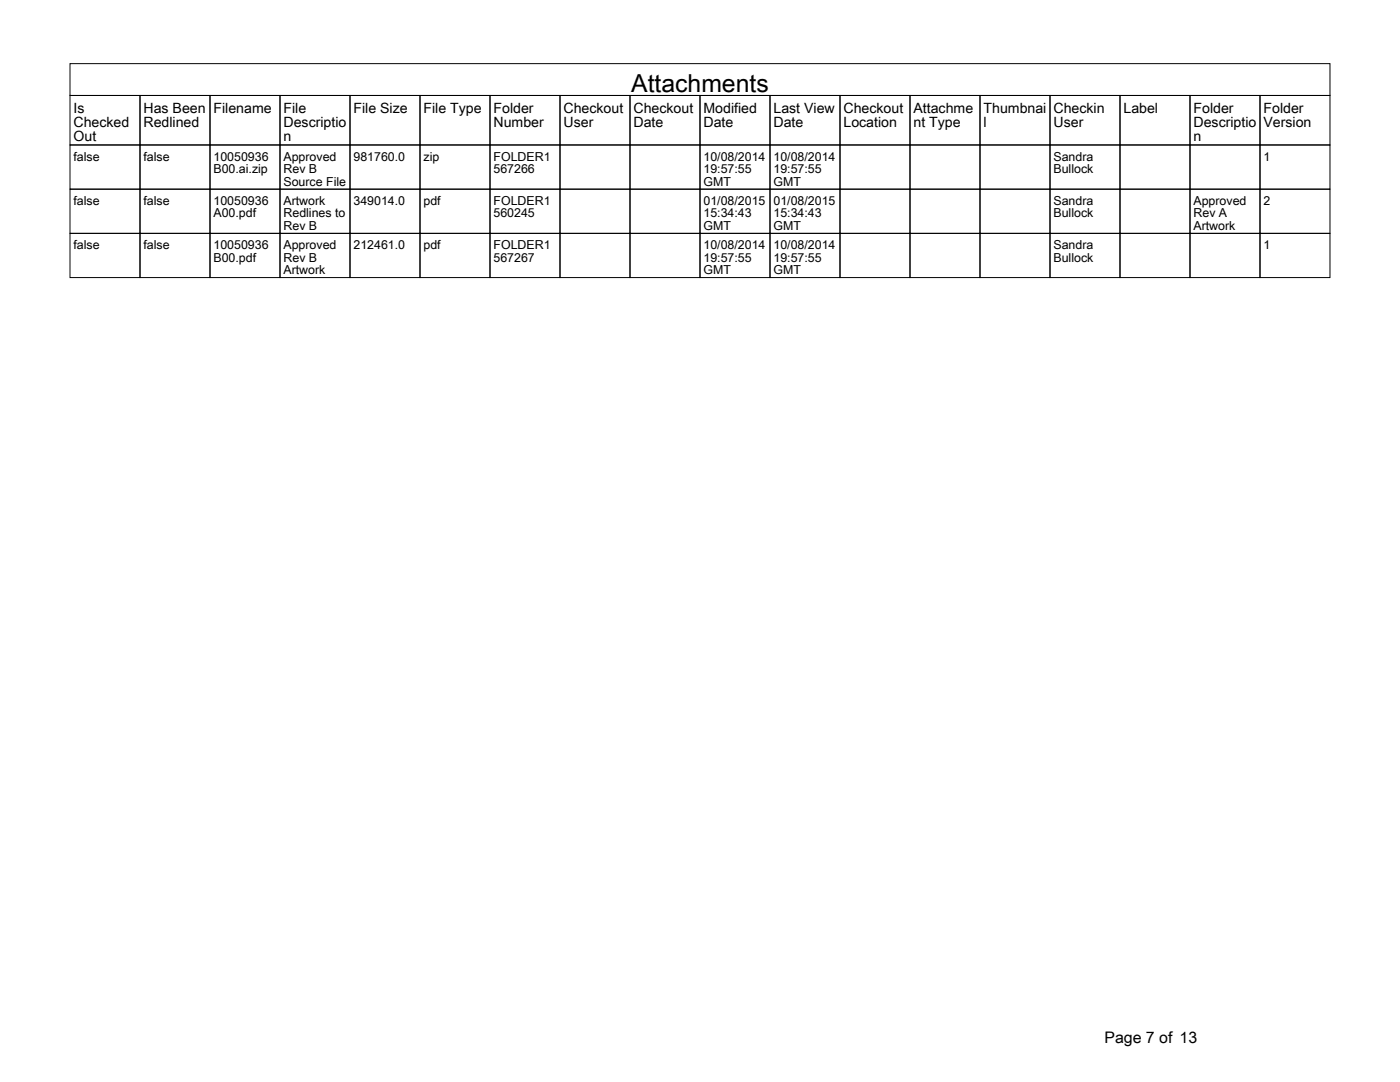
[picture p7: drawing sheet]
<svg xmlns="http://www.w3.org/2000/svg" width="279mm" height="216mm" viewBox="0 0 279 216" stroke-linecap="round" stroke-linejoin="round" font-family="sans-serif">
<defs><g id="words">
<text font-size="4.9" x="126" y="18.3">Attachments</text>
<text font-size="3.2" x="220.4" y="208.1">Page 7 of 13</text>
<g font-size="2.8">
<text x="14.7" y="22.6">Is</text>
<text x="28.6" y="22.6">Has Been</text>
<text x="42.6" y="22.6">Filename</text>
<text x="56.6" y="22.6">File</text>
<text x="70.6" y="22.6">File Size</text>
<text x="84.5" y="22.6">File Type</text>
<text x="98.5" y="22.6">Folder</text>
<text x="112.5" y="22.6">Checkout</text>
<text x="126.4" y="22.6">Checkout</text>
<text x="140.4" y="22.6">Modified</text>
<text x="154.4" y="22.6">Last View</text>
<text x="168.3" y="22.6">Checkout</text>
<text x="182.3" y="22.6">Attachme</text>
<text x="196.3" y="22.6">Thumbnai</text>
<text x="210.3" y="22.6">Checkin</text>
<text x="224.2" y="22.6">Label</text>
<text x="238.2" y="22.6">Folder</text>
<text x="252.2" y="22.6">Folder</text>
<text x="14.7" y="25.4">Checked</text>
<text x="14.7" y="28.2">Out</text>
<text x="28.6" y="25.4">Redlined</text>
<text x="56.6" y="25.4">Descriptio</text>
<text x="56.6" y="28.2">n</text>
<text x="98.5" y="25.4">Number</text>
<text x="112.5" y="25.4">User</text>
<text x="126.4" y="25.4">Date</text>
<text x="140.4" y="25.4">Date</text>
<text x="154.4" y="25.4">Date</text>
<text x="168.3" y="25.4">Location</text>
<text x="182.3" y="25.4">nt Type</text>
<text x="196.3" y="25.4">l</text>
<text x="210.3" y="25.4">User</text>
<text x="238.2" y="25.4">Descriptio</text>
<text x="238.2" y="28.2">n</text>
<text x="252.2" y="25.4">Version</text>
</g>
<g font-size="2.5">
<text x="14.7" y="32.1">false</text>
<text x="28.6" y="32.1">false</text>
<text x="42.6" y="32.1">10050936</text>
<text x="42.6" y="34.6">B00.ai.zip</text>
<text x="56.6" y="32.1">Approved</text>
<text x="56.6" y="34.6">Rev B</text>
<text x="70.6" y="32.1">981760.0</text>
<text x="84.5" y="32.1">zip</text>
<text x="98.5" y="32.1">FOLDER1</text>
<text x="98.5" y="34.6">567266</text>
<text x="140.4" y="32.1">10/08/2014</text>
<text x="140.4" y="34.6">19:57:55</text>
<text x="154.4" y="32.1">10/08/2014</text>
<text x="154.4" y="34.6">19:57:55</text>
<text x="210.3" y="32.1">Sandra</text>
<text x="210.3" y="34.6">Bullock</text>
<text x="252.2" y="32.1">1</text>
<text x="14.7" y="40.9">false</text>
<text x="28.6" y="40.9">false</text>
<text x="42.6" y="40.9">10050936</text>
<text x="56.6" y="37">Source File</text>
<text x="56.6" y="40.9">Artwork</text>
<text x="70.6" y="40.9">349014.0</text>
<text x="84.5" y="40.9">pdf</text>
<text x="98.5" y="40.9">FOLDER1</text>
<text x="140.4" y="37">GMT</text>
<text x="140.4" y="40.9">01/08/2015</text>
<text x="154.4" y="37">GMT</text>
<text x="154.4" y="40.9">01/08/2015</text>
<text x="210.3" y="40.9">Sandra</text>
<text x="238.2" y="40.9">Approved</text>
<text x="252.2" y="40.9">2</text>
<text x="42.6" y="43.4">A00.pdf</text>
<text x="56.6" y="43.4">Redlines to</text>
<text x="56.6" y="45.9">Rev B</text>
<text x="98.5" y="43.4">560245</text>
<text x="140.4" y="43.4">15:34:43</text>
<text x="140.4" y="45.9">GMT</text>
<text x="154.4" y="43.4">15:34:43</text>
<text x="154.4" y="45.9">GMT</text>
<text x="210.3" y="43.4">Bullock</text>
<text x="238.2" y="43.4">Rev A</text>
<text x="238.2" y="45.9">Artwork</text>
<text x="14.7" y="49.7">false</text>
<text x="28.6" y="49.7">false</text>
<text x="42.6" y="49.7">10050936</text>
<text x="42.6" y="52.2">B00.pdf</text>
<text x="56.6" y="49.7">Approved</text>
<text x="56.6" y="52.2">Rev B</text>
<text x="70.6" y="49.7">212461.0</text>
<text x="84.5" y="49.7">pdf</text>
<text x="98.5" y="49.7">FOLDER1</text>
<text x="98.5" y="52.2">567267</text>
<text x="140.4" y="49.7">10/08/2014</text>
<text x="140.4" y="52.2">19:57:55</text>
<text x="154.4" y="49.7">10/08/2014</text>
<text x="154.4" y="52.2">19:57:55</text>
<text x="210.3" y="49.7">Sandra</text>
<text x="210.3" y="52.2">Bullock</text>
<text x="252.2" y="49.7">1</text>
<text x="56.6" y="54.7">Artwork</text>
<text x="140.4" y="54.7">GMT</text>
<text x="154.4" y="54.7">GMT</text>
</g>
</g></defs>
<g fill="none" stroke="#000" stroke-width=".2">
<path d="M14 12.7h251.4v6.3h-251.4zM14 19h13.9v9.9h-13.9zM27.9 19h14v9.9h-14zM41.9 19h14v9.9h-14zM55.9 19h13.9v9.9h-13.9zM69.8 19h14v9.9h-14zM83.8 19h14v9.9h-14zM97.8 19h14v9.9h-14zM111.8 19h13.9v9.9h-13.9zM125.7 19h14v9.9h-14zM139.7 19h14v9.9h-14zM153.7 19h13.9v9.9h-13.9z"/>
<path d="M167.6 19h14v9.9h-14zM181.6 19h14v9.9h-14zM195.6 19h13.9v9.9h-13.9zM209.5 19h14v9.9h-14zM223.5 19h14v9.9h-14zM237.5 19h14v9.9h-14zM251.5 19h13.9v9.9h-13.9zM14 28.9h13.9v8.8h-13.9zM14 37.7h13.9v8.9h-13.9zM27.9 28.9h14v8.8h-14zM27.9 37.7h14v8.9h-14zM41.9 28.9h14v8.8h-14z"/>
<path d="M41.9 37.7h14v8.9h-14zM55.9 28.9h13.9v8.8h-13.9zM55.9 37.7h13.9v8.9h-13.9zM69.8 28.9h14v8.8h-14zM69.8 37.7h14v8.9h-14zM83.8 28.9h14v8.8h-14zM83.8 37.7h14v8.9h-14zM97.8 28.9h14v8.8h-14zM97.8 37.7h14v8.9h-14zM111.8 28.9h13.9v8.8h-13.9zM111.8 37.7h13.9v8.9h-13.9zM125.7 28.9h14v8.8h-14z"/>
<path d="M125.7 37.7h14v8.9h-14zM139.7 28.9h14v8.8h-14zM139.7 37.7h14v8.9h-14zM153.7 28.9h13.9v8.8h-13.9zM153.7 37.7h13.9v8.9h-13.9zM167.6 28.9h14v8.8h-14zM167.6 37.7h14v8.9h-14zM181.6 28.9h14v8.8h-14zM181.6 37.7h14v8.9h-14zM195.6 28.9h13.9v8.8h-13.9zM195.6 37.7h13.9v8.9h-13.9zM209.5 28.9h14v8.8h-14z"/>
<path d="M209.5 37.7h14v8.9h-14zM223.5 28.9h14v8.8h-14zM223.5 37.7h14v8.9h-14zM237.5 28.9h14v8.8h-14zM237.5 37.7h14v8.9h-14zM251.5 28.9h13.9v8.8h-13.9zM251.5 37.7h13.9v8.9h-13.9zM14 46.6h13.9v8.8h-13.9zM27.9 46.6h14v8.8h-14zM41.9 46.6h14v8.8h-14zM55.9 46.6h13.9v8.8h-13.9zM69.8 46.6h14v8.8h-14z"/>
<path d="M83.8 46.6h14v8.8h-14zM97.8 46.6h14v8.8h-14zM111.8 46.6h13.9v8.8h-13.9zM125.7 46.6h14v8.8h-14zM139.7 46.6h14v8.8h-14zM153.7 46.6h13.9v8.8h-13.9zM167.6 46.6h14v8.8h-14zM181.6 46.6h14v8.8h-14zM195.6 46.6h13.9v8.8h-13.9zM209.5 46.6h14v8.8h-14zM223.5 46.6h14v8.8h-14zM237.5 46.6h14v8.8h-14z"/>
<path d="M251.5 46.6h13.9v8.8h-13.9z"/>
</g>
<use href="#words"/>
</svg>
